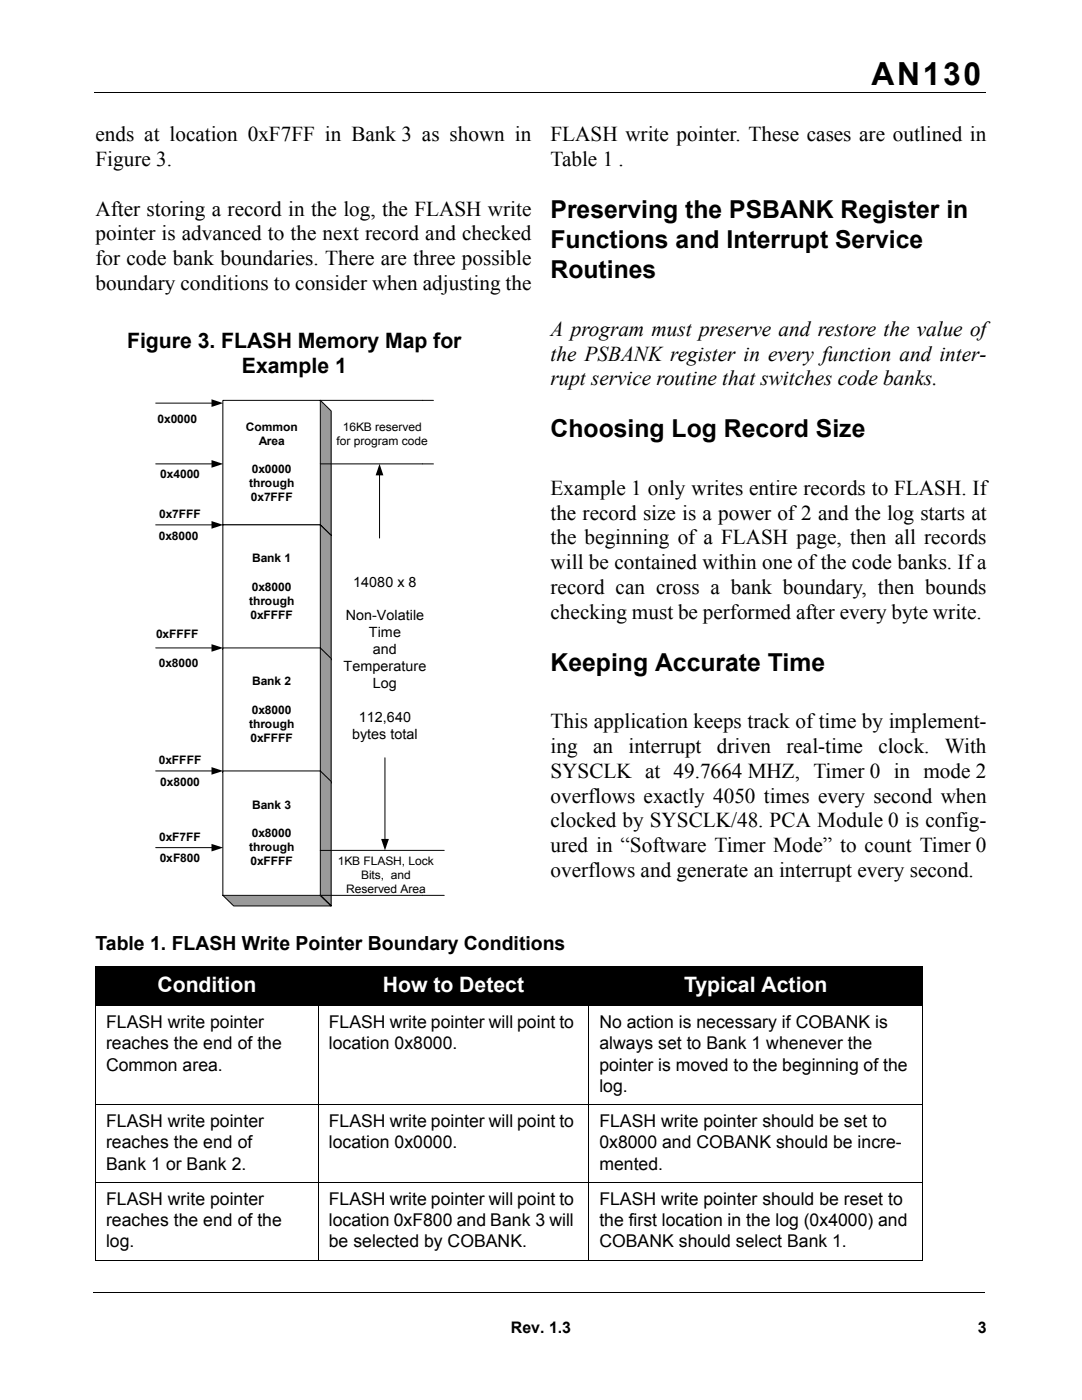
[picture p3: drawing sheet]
<svg xmlns="http://www.w3.org/2000/svg" width="216mm" height="279mm" viewBox="0 0 216 279" stroke-linecap="round" stroke-linejoin="round" font-family="sans-serif">
<defs><g id="words">
<text font-size="6.3" x="173.9" y="16.9">AN130</text>
<g font-size="4.9">
<text x="109.9" y="43.5">Preserving the PSBANK Register in</text>
<text x="109.9" y="49.5">Functions and Interrupt Service</text>
<text x="109.9" y="55.5">Routines</text>
<text x="109.9" y="87.2">Choosing Log Record Size</text>
<text x="109.9" y="133.8">Keeping Accurate Time</text>
</g>
<g font-size="4.2">
<text x="19" y="28.2">ends at location 0xF7FF in Bank 3 as shown in</text>
<text x="109.9" y="28.2">FLASH write pointer. These cases are outlined in</text>
<text x="19" y="33.1">Figure 3.</text>
<text x="109.9" y="33.1">Table 1 .</text>
<text x="19" y="43">After storing a record in the log, the FLASH write</text>
<text x="19" y="48">pointer is advanced to the next record and checked</text>
<text x="19" y="52.9">for code bank boundaries. There are three possible</text>
<text x="19" y="57.8">boundary conditions to consider when adjusting the</text>
<text x="25.4" y="69.5">Figure 3. FLASH Memory Map for</text>
<text x="109.9" y="67">A program must preserve and restore the value of</text>
<text x="109.9" y="72">the PSBANK register in every function and inter-</text>
<text x="48.3" y="74.4">Example 1</text>
<text x="109.9" y="76.9">rupt service routine that switches code banks.</text>
<text x="109.9" y="98.8">Example 1 only writes entire records to FLASH. If</text>
<text x="109.9" y="103.7">the record size is a power of 2 and the log starts at</text>
<text x="109.9" y="108.6">the beginning of a FLASH page, then all records</text>
<text x="109.9" y="113.6">will be contained within one of the code banks. If a</text>
<text x="109.9" y="118.5">record can cross a bank boundary, then bounds</text>
<text x="109.9" y="123.5">checking must be performed after every byte write.</text>
<text x="109.9" y="145.4">This application keeps track of time by implement-</text>
<text x="109.9" y="150.3">ing</text>
<text x="109.9" y="155.2">SYSCLK at 49.7664 MHZ, Timer 0 in mode 2</text>
<text x="118.3" y="150.3">an</text>
<text x="125.4" y="150.3">interrupt</text>
<text x="143.1" y="150.3">driven</text>
<text x="156.9" y="150.3">real-time</text>
<text x="175.3" y="150.3">clock.</text>
<text x="188.6" y="150.3">With</text>
<text x="109.9" y="160.2">overflows exactly 4050 times every second when</text>
<text x="109.9" y="165.1">clocked by SYSCLK/48. PCA Module 0 is config-</text>
<text x="109.9" y="170">ured in “Software Timer Mode” to count Timer 0</text>
<text x="109.9" y="175">overflows and generate an interrupt every second.</text>
</g>
<g font-size="4.2" fill="#fff">
<text x="31.4" y="197.9">Condition</text>
<text x="76.4" y="197.9">How to Detect</text>
<text x="136.5" y="197.9">Typical Action</text>
</g>
<text font-size="3.9" x="19" y="189.6">Table 1. FLASH Write Pointer Boundary Conditions</text>
<g font-size="3.5">
<text x="21.2" y="205.2">FLASH write pointer</text>
<text x="21.2" y="209.4">reaches the end of the</text>
<text x="65.6" y="205.2">FLASH write pointer will point to</text>
<text x="65.6" y="209.4">location 0x8000.</text>
<text x="119.6" y="205.2">No action is necessary if COBANK is</text>
<text x="119.6" y="209.4">always set to Bank 1 whenever the</text>
<text x="21.2" y="213.7">Common area.</text>
<text x="119.6" y="213.7">pointer is moved to the beginning of the</text>
<text x="119.6" y="217.9">log.</text>
<text x="21.2" y="225">FLASH write pointer</text>
<text x="65.6" y="225">FLASH write pointer will point to</text>
<text x="119.6" y="225">FLASH write pointer should be set to</text>
<text x="21.2" y="229.2">reaches the end of</text>
<text x="21.2" y="233.4">Bank 1 or Bank 2.</text>
<text x="65.6" y="229.2">location 0x0000.</text>
<text x="119.6" y="229.2">0x8000 and COBANK should be incre-</text>
<text x="119.6" y="233.4">mented.</text>
<text x="21.2" y="240.5">FLASH write pointer</text>
<text x="21.2" y="244.7">reaches the end of the</text>
<text x="65.6" y="240.5">FLASH write pointer will point to</text>
<text x="65.6" y="244.7">location 0xF800 and Bank 3 will</text>
<text x="119.6" y="240.5">FLASH write pointer should be reset to</text>
<text x="119.6" y="244.7">the first location in the log (0x4000) and</text>
<text x="21.2" y="248.9">log.</text>
<text x="65.6" y="248.9">be selected by COBANK.</text>
<text x="119.6" y="248.9">COBANK should select Bank 1.</text>
</g>
<g font-size="3.2">
<text x="102" y="266">Rev. 1.3</text>
<text x="195.1" y="266">3</text>
</g>
<g font-size="2.8">
<text x="70.5" y="117.1">14080 x 8</text>
<text x="69" y="123.8">Non-Volatile</text>
<text x="73.6" y="127.2">Time</text>
<text x="74.4" y="130.6">and</text>
<text x="68.6" y="134">Temperature</text>
<text x="74.4" y="137.4">Log</text>
<text x="70.3" y="147.5">bytes total</text>
<text x="71.6" y="144.1">112,640</text>
</g>
<g font-size="2.3">
<text x="31.4" y="84.3">0x0000</text>
<text x="49" y="86">Common</text>
<text x="51.6" y="88.8">Area</text>
<text x="67.1" y="88.9">for program code</text>
<text x="68.4" y="86.1">16KB reserved</text>
<text x="32" y="95.4">0x4000</text>
<text x="50.2" y="94.4">0x0000</text>
<text x="49.7" y="97.3">through</text>
<text x="50" y="100.1">0x7FFF</text>
<text x="31.7" y="107.8">0x8000</text>
<text x="31.7" y="103.3">0x7FFF</text>
<text x="50.3" y="112.2">Bank 1</text>
<text x="50.2" y="117.9">0x8000</text>
<text x="49.7" y="120.7">through</text>
<text x="50" y="123.5">0xFFFF</text>
<text x="31.1" y="127.4">0xFFFF</text>
<text x="31.7" y="133">0x8000</text>
<text x="50.3" y="136.8">Bank 2</text>
<text x="50.2" y="142.4">0x8000</text>
<text x="49.7" y="145.2">through</text>
<text x="50" y="148">0xFFFF</text>
<text x="31.7" y="152.4">0xFFFF</text>
<text x="32" y="157">0x8000</text>
<text x="50.3" y="161.4">Bank 3</text>
<text x="31.7" y="167.8">0xF7FF</text>
<text x="50.2" y="167">0x8000</text>
<text x="31.9" y="172">0xF800</text>
<text x="49.7" y="169.8">through</text>
<text x="50" y="172.6">0xFFFF</text>
<text x="67.4" y="172.6">1KB FLASH, Lock</text>
<text x="69.1" y="178.2">Reserved Area</text>
<text x="72.1" y="175.4">Bits, and</text>
</g>
</g></defs>
<path d="M18.8 18.4h177.8M18.6 257.9h177.8" fill="none" stroke="#000" stroke-width=".2"/>
<g fill="#fff">
<path d="M19.1 259.4h38.1v14.5h-38.1z"/>
<path d="M28.6 79.4h60.3v101.6h-60.3z"/>
</g>
<path d="M63.9 79.9l2.2 2.1v24.9l-2.2-2.1 2.2 2.1h-19.5l-2.1-2.1h19.4z" fill-rule="evenodd" fill="#9a9a9a" stroke="#000" stroke-width=".2"/>
<path d="M44.5 79.9h19.4v24.8h-19.4z" fill="#fff"/>
<path d="M44.5 79.9h19.4v24.9h-19.4z" fill="none" stroke="#000" stroke-width=".2"/>
<path d="M63.9 104.8l2.2 2.1v24.8l-2.2-2.1 2.2 2.1h-19.5l-2.1-2.1h19.4z" fill-rule="evenodd" fill="#9a9a9a" stroke="#000" stroke-width=".2"/>
<path d="M44.5 104.8h19.4v24.7h-19.4z" fill="#fff"/>
<path d="M44.5 104.8h19.4v24.8h-19.4z" fill="none" stroke="#000" stroke-width=".2"/>
<path d="M63.9 129.3l2.2 2.1v24.9l-2.2-2.2 2.2 2.2h-19.5l-2.1-2.2h19.4z" fill-rule="evenodd" fill="#9a9a9a" stroke="#000" stroke-width=".2"/>
<path d="M44.5 129.3h19.4v24.8h-19.4z" fill="#fff"/>
<path d="M44.5 129.3h19.4v24.8h-19.4z" fill="none" stroke="#000" stroke-width=".2"/>
<path d="M63.9 153.9l2.2 2.1v24.8l-2.2-2.1 2.2 2.1h-19.5l-2.1-2.1h19.4z" fill-rule="evenodd" fill="#9a9a9a" stroke="#000" stroke-width=".2"/>
<path d="M44.5 153.9h19.4v24.8h-19.4z" fill="#fff"/>
<g fill="none" stroke="#000" stroke-width=".2">
<path d="M63.9 79.9h22.6M31.1 92.6h11.3M31.1 80.5h11.3M63.9 92.6h22.6M75.7 94.7v12.7M31.1 104.8h11.3M31.1 129.3h11.3M31.1 153.9h11.3M44.5 153.9h19.4v24.8h-19.4zM76.8 151.2v16.4M31.1 169.2h11.3M63.9 178.7h24.7"/>
<path d="M63.9 169.7h24.7M19 193h165.1M19.1 193.1v58.3M63.5 192.9v58.7M117.5 192.9v58.7M184.1 193.1v58.3M19 200.7h165.1M19 220.5h165.1M19 236h165.1M19 251.5h165.1"/>
</g>
<path d="M42.2 79.7l2.3 .8-2.3 .7zM42.2 91.8l2.3 .8-2.3 .7zM75.7 92.6l.8 2.3h-1.5zM42.2 104l2.3 .8-2.3 .7zM42.2 128.6l2.3 .7-2.3 .8zM42.2 153.1l2.3 .8-2.3 .7zM42.2 168.4l2.3 .8-2.3 .7zM76.1 167.4h1.5l-.8 2.3z" fill="#000"/>
<path d="M19 193h44.5v7.7h-44.5zM63.5 193h54v7.7h-54zM117.5 193h66.6v7.7h-66.6z" fill="#000"/>
<use href="#words"/>
</svg>
